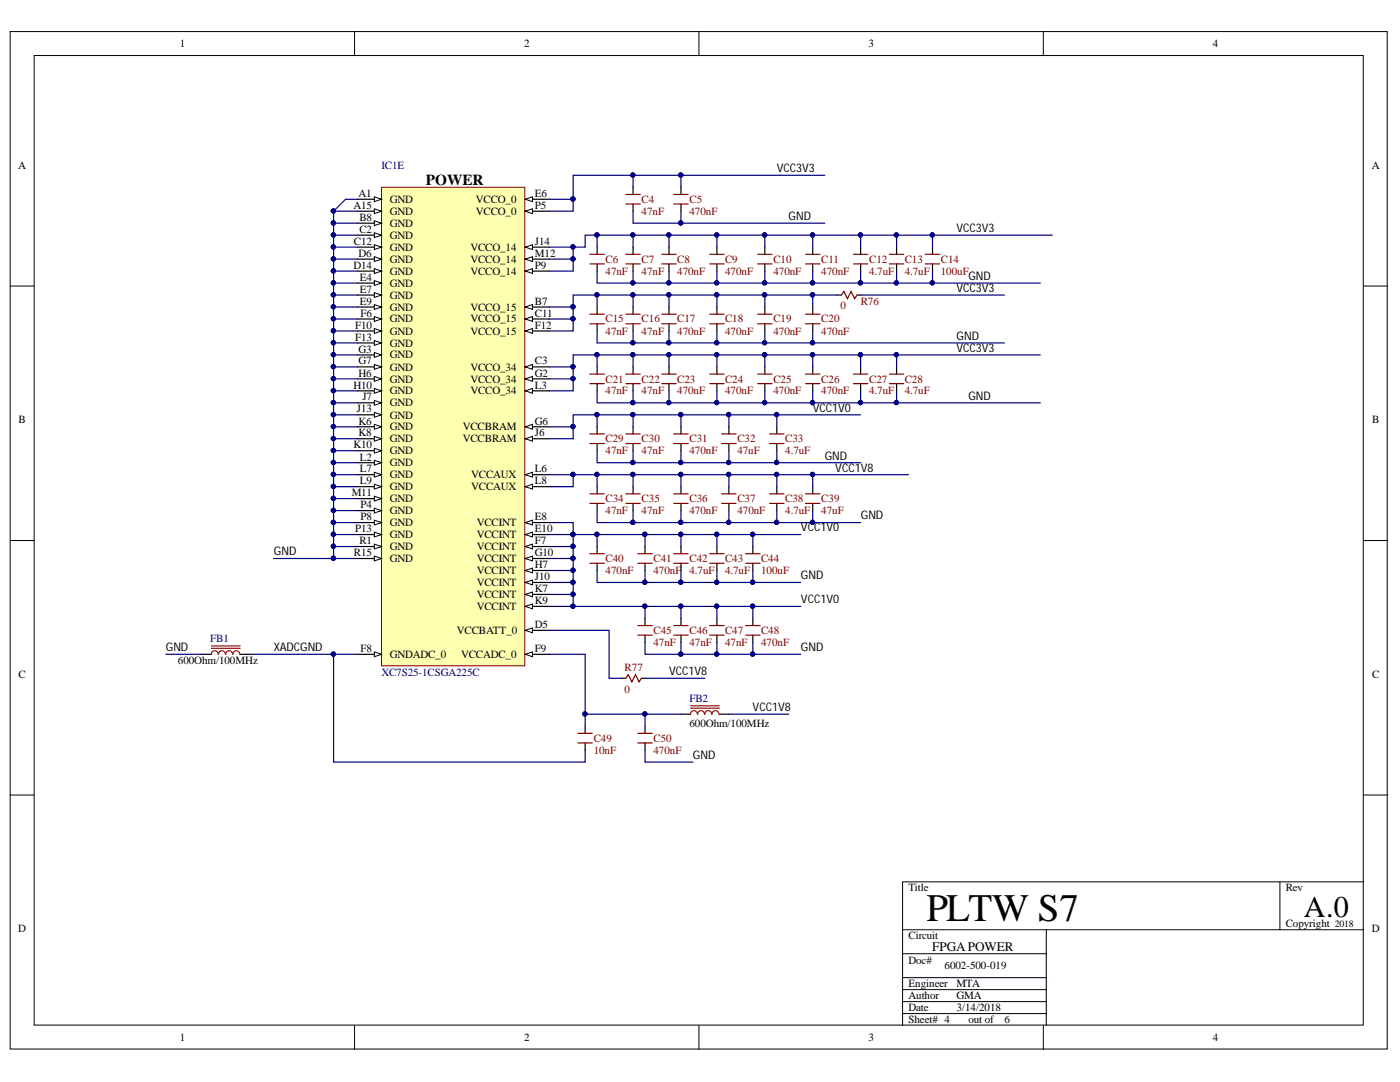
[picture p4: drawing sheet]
<svg xmlns="http://www.w3.org/2000/svg" width="279mm" height="216mm" viewBox="0 0 279 216" stroke-linecap="round" stroke-linejoin="round" font-family="sans-serif">
<defs><g id="words">
<text font-size="7.8" x="184.9" y="183.8">PLTW S7</text>
<text font-size="6" x="260.2" y="183">A.0</text>
<text font-size="3" x="85" y="36.9">POWER</text>
<text font-size="2.6" x="186.1" y="189.7">FPGAPOWER</text>
<g font-size="2.4">
<text x="155" y="34.3">VCC3V3</text>
<text x="157.4" y="43.9">GND</text>
<text x="190.9" y="46.3">VCC3V3</text>
<text x="190.9" y="58.3">VCC3V3</text>
<text x="193.3" y="55.9">GND</text>
<text x="190.9" y="67.8">GND</text>
<text x="190.9" y="70.2">VCC3V3</text>
<text x="162.2" y="82.2">VCC1V0</text>
<text x="193.3" y="79.7">GND</text>
<text x="164.6" y="91.7">GND</text>
<text x="166.7" y="94.1">VCC1V8</text>
<text x="159.8" y="106">VCC1V0</text>
<text x="171.8" y="103.7">GND</text>
<text x="54.6" y="110.8">GND</text>
<text x="159.8" y="115.6">GND</text>
<text x="159.8" y="120.4">VCC1V0</text>
<text x="33.1" y="129.9">GND</text>
<text x="54.6" y="129.9">XADCGND</text>
<text x="159.8" y="129.9">GND</text>
<text x="133.5" y="134.7">VCC1V8</text>
<text x="150.2" y="141.9">VCC1V8</text>
<text x="138.3" y="151.4">GND</text>
</g>
<g font-size="2.2">
<text x="35.9" y="9.4">1</text>
<text x="104.6" y="9.4">2</text>
<text x="173.3" y="9.4">3</text>
<text x="242.1" y="9.4">4</text>
<text x="3.6" y="33.6">A</text>
<text x="273.8" y="33.6">A</text>
<text x="70.5" y="41.7">A15</text>
<text x="71.6" y="39.3">A1</text>
<text x="77.8" y="40.5">GND</text>
<text x="95" y="40.5">VCCO_0</text>
<text x="106.7" y="39.3">E6</text>
<text x="106.7" y="41.7">P5</text>
<text x="71.7" y="44">B8</text>
<text x="71.7" y="46.5">C2</text>
<text x="77.8" y="42.9">GND</text>
<text x="77.8" y="45.2">GND</text>
<text x="77.8" y="47.7">GND</text>
<text x="95" y="42.9">VCCO_0</text>
<text x="70.5" y="53.6">D14</text>
<text x="70.6" y="48.9">C12</text>
<text x="71.6" y="51.2">D6</text>
<text x="77.8" y="50">GND</text>
<text x="77.8" y="52.4">GND</text>
<text x="93.9" y="50">VCCO_14</text>
<text x="93.9" y="52.4">VCCO_14</text>
<text x="106.7" y="48.9">J14</text>
<text x="106.7" y="51.2">M12</text>
<text x="106.7" y="53.6">P9</text>
<text x="71.8" y="56.1">E4</text>
<text x="71.8" y="58.4">E7</text>
<text x="77.8" y="54.8">GND</text>
<text x="77.8" y="57.2">GND</text>
<text x="77.8" y="59.6">GND</text>
<text x="93.9" y="54.8">VCCO_14</text>
<text x="70.9" y="65.6">F10</text>
<text x="71.8" y="60.8">E9</text>
<text x="72" y="63.2">F6</text>
<text x="77.8" y="62">GND</text>
<text x="77.8" y="64.3">GND</text>
<text x="93.9" y="62">VCCO_15</text>
<text x="93.9" y="64.3">VCCO_15</text>
<text x="106.7" y="60.8">B7</text>
<text x="106.7" y="63.2">C11</text>
<text x="106.7" y="65.6">F12</text>
<text x="70.9" y="68">F13</text>
<text x="71.6" y="70.3">G3</text>
<text x="77.8" y="66.8">GND</text>
<text x="77.8" y="69.2">GND</text>
<text x="77.8" y="71.5">GND</text>
<text x="93.9" y="66.8">VCCO_15</text>
<text x="70.5" y="77.5">H10</text>
<text x="71.6" y="72.7">G7</text>
<text x="71.6" y="75.2">H6</text>
<text x="77.8" y="74">GND</text>
<text x="77.8" y="76.3">GND</text>
<text x="93.9" y="74">VCCO_34</text>
<text x="93.9" y="76.3">VCCO_34</text>
<text x="106.7" y="72.7">C3</text>
<text x="106.7" y="75.2">G2</text>
<text x="106.7" y="77.5">L3</text>
<text x="71.2" y="82.3">J13</text>
<text x="72.3" y="79.9">J7</text>
<text x="77.8" y="78.7">GND</text>
<text x="77.8" y="81.1">GND</text>
<text x="77.8" y="83.5">GND</text>
<text x="93.9" y="78.7">VCCO_34</text>
<text x="3.7" y="84.4">B</text>
<text x="70.5" y="89.4">K10</text>
<text x="71.6" y="84.7">K6</text>
<text x="71.6" y="87.1">K8</text>
<text x="77.8" y="85.9">GND</text>
<text x="77.8" y="88.3">GND</text>
<text x="92.4" y="85.9">VCCBRAM</text>
<text x="92.4" y="88.3">VCCBRAM</text>
<text x="106.7" y="84.7">G6</text>
<text x="106.7" y="87.1">J6</text>
<text x="273.9" y="84.4">B</text>
<text x="71.8" y="91.9">L2</text>
<text x="71.8" y="94.3">L7</text>
<text x="77.8" y="90.6">GND</text>
<text x="77.8" y="93.1">GND</text>
<text x="77.8" y="95.5">GND</text>
<text x="94" y="95.5">VCCAUX</text>
<text x="106.7" y="94.3">L6</text>
<text x="70.2" y="99">M11</text>
<text x="71.8" y="96.6">L9</text>
<text x="72" y="101.5">P4</text>
<text x="77.8" y="97.8">GND</text>
<text x="77.8" y="100.2">GND</text>
<text x="94" y="97.8">VCCAUX</text>
<text x="106.7" y="96.6">L8</text>
<text x="70.9" y="106.2">P13</text>
<text x="72" y="103.8">P8</text>
<text x="77.8" y="102.6">GND</text>
<text x="77.8" y="105">GND</text>
<text x="77.8" y="107.4">GND</text>
<text x="95.1" y="105">VCCINT</text>
<text x="95.1" y="107.4">VCCINT</text>
<text x="106.7" y="103.8">E8</text>
<text x="106.7" y="106.2">E10</text>
<text x="70.6" y="111">R15</text>
<text x="71.7" y="108.6">R1</text>
<text x="77.8" y="109.8">GND</text>
<text x="77.8" y="112.2">GND</text>
<text x="95.1" y="109.8">VCCINT</text>
<text x="95.1" y="112.2">VCCINT</text>
<text x="106.7" y="108.6">F7</text>
<text x="106.7" y="111">G10</text>
<text x="106.7" y="113.4">H7</text>
<text x="95.1" y="114.6">VCCINT</text>
<text x="95.1" y="116.9">VCCINT</text>
<text x="95.1" y="119.4">VCCINT</text>
<text x="106.7" y="115.7">J10</text>
<text x="106.7" y="118.1">K7</text>
<text x="95.1" y="121.7">VCCINT</text>
<text x="106.7" y="120.6">K9</text>
<text x="106.7" y="125.3">D5</text>
<text x="72" y="130.1">F8</text>
<text x="77.8" y="131.3">GNDADC_0</text>
<text x="91.2" y="126.5">VCCBATT_0</text>
<text x="92" y="131.3">VCCADC_0</text>
<text x="106.7" y="130.1">F9</text>
<text x="3.7" y="135.2">C</text>
<text x="35.5" y="132.5">600Ohm/100MHz</text>
<text x="273.9" y="135.2">C</text>
<text x="137.6" y="145.2">600Ohm/100MHz</text>
<text x="181.3" y="177.9">Title</text>
<text x="256.6" y="177.9">Rev</text>
<text x="3.6" y="185.9">D</text>
<text x="256.6" y="185.1">Copyright</text>
<text x="273.8" y="185.9">D</text>
<text x="181.3" y="187.4">Circuit</text>
<text x="181.3" y="197">Engineer</text>
<text x="181.3" y="192.3">Doc#</text>
<text x="188.5" y="193.4">6002-500-019</text>
<text x="190.9" y="197">MTA</text>
<text x="181.3" y="199.4">Author</text>
<text x="181.3" y="201.8">Date</text>
<text x="190.9" y="199.4">GMA</text>
<text x="190.9" y="201.8">3/14/2018</text>
<text x="35.9" y="207.7">1</text>
<text x="104.6" y="207.7">2</text>
<text x="173.3" y="207.7">3</text>
<text x="181.3" y="204.2">Sheet# 4</text>
<text x="193.3" y="204.2">out of</text>
<text x="200.4" y="204.2">6</text>
<text x="242.1" y="207.7">4</text>
</g>
<g font-size="2.2" fill="#000080">
<text x="76.1" y="33.8">IC1E</text>
<text x="41.9" y="128.2">FB1</text>
<text x="76.1" y="134.8">XC7S25-1CSGA225C</text>
<text x="137.6" y="140.1">FB2</text>
</g>
<g font-size="2.2" fill="#800000">
<text x="128" y="40.5">C4</text>
<text x="137.6" y="40.5">C5</text>
<text x="128" y="42.9">47nF</text>
<text x="137.6" y="42.9">470nF</text>
<text x="120.9" y="52.4">C6</text>
<text x="128" y="52.4">C7</text>
<text x="135.2" y="52.4">C8</text>
<text x="144.7" y="52.4">C9</text>
<text x="154.4" y="52.4">C10</text>
<text x="163.9" y="52.4">C11</text>
<text x="173.5" y="52.4">C12</text>
<text x="180.6" y="52.4">C13</text>
<text x="187.8" y="52.4">C14</text>
<text x="120.9" y="54.8">47nF</text>
<text x="128" y="54.8">47nF</text>
<text x="135.2" y="54.8">470nF</text>
<text x="144.7" y="54.8">470nF</text>
<text x="154.4" y="54.8">470nF</text>
<text x="163.9" y="54.8">470nF</text>
<text x="173.5" y="54.8">4.7uF</text>
<text x="180.6" y="54.8">4.7uF</text>
<text x="187.8" y="54.8">100uF</text>
<text x="120.9" y="64.3">C15</text>
<text x="128" y="64.3">C16</text>
<text x="135.2" y="64.3">C17</text>
<text x="144.7" y="64.3">C18</text>
<text x="154.4" y="64.3">C19</text>
<text x="163.9" y="64.3">C20</text>
<text x="167.7" y="61.7">0</text>
<text x="171.8" y="60.8">R76</text>
<text x="120.9" y="66.8">47nF</text>
<text x="128" y="66.8">47nF</text>
<text x="135.2" y="66.8">470nF</text>
<text x="144.7" y="66.8">470nF</text>
<text x="154.4" y="66.8">470nF</text>
<text x="163.9" y="66.8">470nF</text>
<text x="120.9" y="76.3">C21</text>
<text x="128" y="76.3">C22</text>
<text x="135.2" y="76.3">C23</text>
<text x="144.7" y="76.3">C24</text>
<text x="154.4" y="76.3">C25</text>
<text x="163.9" y="76.3">C26</text>
<text x="173.5" y="76.3">C27</text>
<text x="180.6" y="76.3">C28</text>
<text x="120.9" y="78.7">47nF</text>
<text x="128" y="78.7">47nF</text>
<text x="135.2" y="78.7">470nF</text>
<text x="144.7" y="78.7">470nF</text>
<text x="154.4" y="78.7">470nF</text>
<text x="163.9" y="78.7">470nF</text>
<text x="173.5" y="78.7">4.7uF</text>
<text x="180.6" y="78.7">4.7uF</text>
<text x="120.9" y="88.3">C29</text>
<text x="128" y="88.3">C30</text>
<text x="137.6" y="88.3">C31</text>
<text x="147.2" y="88.3">C32</text>
<text x="156.7" y="88.3">C33</text>
<text x="120.9" y="90.6">47nF</text>
<text x="128" y="90.6">47nF</text>
<text x="137.6" y="90.6">470nF</text>
<text x="147.2" y="90.6">47uF</text>
<text x="156.7" y="90.6">4.7uF</text>
<text x="120.9" y="100.2">C34</text>
<text x="128" y="100.2">C35</text>
<text x="137.6" y="100.2">C36</text>
<text x="147.2" y="100.2">C37</text>
<text x="156.7" y="100.2">C38</text>
<text x="163.9" y="100.2">C39</text>
<text x="120.9" y="102.6">47nF</text>
<text x="128" y="102.6">47nF</text>
<text x="137.6" y="102.6">470nF</text>
<text x="147.2" y="102.6">470nF</text>
<text x="156.7" y="102.6">4.7uF</text>
<text x="163.9" y="102.6">47uF</text>
<text x="120.9" y="112.2">C40</text>
<text x="130.4" y="112.2">C41</text>
<text x="137.6" y="112.2">C42</text>
<text x="144.7" y="112.2">C43</text>
<text x="151.9" y="112.2">C44</text>
<text x="120.9" y="114.6">470nF</text>
<text x="130.4" y="114.6">470nF</text>
<text x="137.6" y="114.6">4.7uF</text>
<text x="144.7" y="114.6">4.7uF</text>
<text x="151.9" y="114.6">100uF</text>
<text x="130.4" y="128.9">47nF</text>
<text x="130.4" y="126.5">C45</text>
<text x="137.6" y="128.9">47nF</text>
<text x="137.6" y="126.5">C46</text>
<text x="144.7" y="128.9">47nF</text>
<text x="144.7" y="126.5">C47</text>
<text x="151.9" y="128.9">470nF</text>
<text x="151.9" y="126.5">C48</text>
<text x="124.7" y="133.9">R77</text>
<text x="124.7" y="138.2">0</text>
<text x="118.5" y="148">C49</text>
<text x="130.4" y="148">C50</text>
<text x="118.5" y="150.4">10nF</text>
<text x="130.4" y="150.4">470nF</text>
</g>
<text font-size="1.9" x="266.4" y="185.1">2018</text>
</g></defs>
<g fill="#fff" stroke="#000" stroke-width=".2">
<path d="M2 6.3h274.8v203h-274.8z"/>
<path d="M6.8 11.1h265.3v193.4h-265.3z"/>
</g>
<g fill="none" stroke="#000" stroke-width=".2">
<path d="M70.8 6.3v4.8M139.5 6.3v4.8M208.2 6.3v4.8M2 57.1h4.8M272.2 57.1h4.7M2 107.9h4.8M272.2 107.9h4.7M2 158.6h4.8M272.2 158.6h4.7M255.4 176v9.5M272.2 176h-92.1v28.6M180.1 185.5h92.1"/>
<path d="M180.1 199.9h28.7M180.1 190.3h28.7M180.1 197.5h28.7M180.1 195.1h28.7M208.8 185.5v19.1M70.8 204.6v4.8M139.5 204.6v4.8M180.1 202.2h28.7M208.2 204.6v4.8"/>
</g>
<g fill="none" stroke="#000" stroke-width=".24">
<path d="M126.3 37.4v1.4M135.9 37.4v1.4M119.2 49.3v1.4M119.2 52.7v1.4M126.3 40.7v1.4M126.3 49.3v1.4M126.3 52.7v1.4M133.5 49.3v1.4M133.5 52.7v1.4M135.9 40.7v1.4M143.1 49.3v1.4M143.1 52.7v1.4"/>
<path d="M152.6 49.3v1.4M152.6 52.7v1.4M162.2 49.3v1.4M162.2 52.7v1.4M171.8 49.3v1.4M171.8 52.7v1.4M178.9 49.3v1.4M178.9 52.7v1.4M186.1 49.3v1.4M186.1 52.7v1.4M119.2 73.2v1.4M119.2 76.6v1.4"/>
<path d="M126.3 61.3v1.4M126.3 64.6v1.4M126.3 73.2v1.4M126.3 76.6v1.4M133.5 61.3v1.4M133.5 64.6v1.4M133.5 73.2v1.4M133.5 76.6v1.4M143.1 61.3v1.4M143.1 64.6v1.4M143.1 73.2v1.4M143.1 76.6v1.4"/>
<path d="M152.6 61.3v1.4M152.6 64.6v1.4M152.6 73.2v1.4M152.6 76.6v1.4M162.2 61.3v1.4M162.2 64.6v1.4M162.2 73.2v1.4M162.2 76.6v1.4M171.8 73.2v1.4M171.8 76.6v1.4M178.9 73.2v1.4M178.9 76.6v1.4"/>
<path d="M119.2 85.2v1.4M119.2 88.5v1.4M119.2 97.1v1.4M126.3 85.2v1.4M126.3 88.5v1.4M126.3 97.1v1.4M135.9 85.2v1.4M135.9 88.5v1.4M135.9 97.1v1.4M145.5 85.2v1.4M145.5 88.5v1.4M145.5 97.1v1.4"/>
<path d="M155 97.1v1.4M162.2 97.1v1.4M119.2 100.5v1.4M119.2 109.1v1.4M119.2 112.4v1.4M126.3 100.5v1.4M128.7 109.1v1.4M128.7 112.4v1.4M135.9 100.5v1.4M135.9 109.1v1.4M135.9 112.4v1.4M143.1 109.1v1.4"/>
<path d="M143.1 112.4v1.4M145.5 100.5v1.4M150.2 109.1v1.4M150.2 112.4v1.4M155 100.5v1.4M162.2 100.5v1.4M40.3 130.6h1.9M47.9 130.6h1.9M128.7 123.4v1.4M128.7 126.7v1.5M135.9 123.4v1.4M135.9 126.7v1.5"/>
<path d="M143.1 123.4v1.4M143.1 126.7v1.5M150.2 123.4v1.4M150.2 126.7v1.5M116.8 144.9v1.4M116.8 148.2v1.5M128.7 144.9v1.4M128.7 148.2v1.5M135.9 142.5h1.9M143.6 142.5h1.9"/>
</g>
<g fill="none" stroke="#800000" stroke-width=".24">
<path d="M124.9 38.8h2.9M134.5 38.8h2.8M117.7 50.7h2.9M117.7 52.7h2.9M124.9 50.7h2.9M124.9 52.7h2.9M124.9 40.7h2.9M132.1 50.7h2.8M132.1 52.7h2.8M134.5 40.7h2.8M141.6 50.7h2.9M141.6 52.7h2.9"/>
<path d="M151.2 50.7h2.9M151.2 52.7h2.9M160.8 50.7h2.8M160.8 52.7h2.8M170.3 50.7h2.9M170.3 52.7h2.9M177.5 50.7h2.9M177.5 52.7h2.9M184.7 50.7h2.8M184.7 52.7h2.8M117.7 74.6h2.9M117.7 76.6h2.9"/>
<path d="M124.9 62.7h2.9M124.9 64.6h2.9M124.9 74.6h2.9M124.9 76.6h2.9M132.1 62.7h2.8M132.1 64.6h2.8M132.1 74.6h2.8M132.1 76.6h2.8M141.6 62.7h2.9M141.6 64.6h2.9M141.6 74.6h2.9M141.6 76.6h2.9"/>
<path d="M151.2 62.7h2.9M151.2 64.6h2.9M151.2 74.6h2.9M151.2 76.6h2.9M160.8 62.7h2.8M160.8 64.6h2.8M160.8 74.6h2.8M160.8 76.6h2.8M170.3 74.6h2.9M170.3 76.6h2.9M177.5 74.6h2.9M177.5 76.6h2.9"/>
<path d="M117.7 86.6h2.9M117.7 88.5h2.9M117.7 98.5h2.9M124.9 86.6h2.9M124.9 88.5h2.9M124.9 98.5h2.9M134.5 86.6h2.8M134.5 88.5h2.8M134.5 98.5h2.8M144 86.6h2.9M144 88.5h2.9M144 98.5h2.9"/>
<path d="M153.6 98.5h2.9M160.8 98.5h2.8M117.7 110.5h2.9M117.7 112.4h2.9M117.7 100.5h2.9M124.9 100.5h2.9M127.3 110.5h2.9M127.3 112.4h2.9M134.5 110.5h2.8M134.5 112.4h2.8M134.5 100.5h2.8M141.6 110.5h2.9"/>
<path d="M141.6 112.4h2.9M144 100.5h2.9M148.8 110.5h2.9M148.8 112.4h2.9M153.6 100.5h2.9M160.8 100.5h2.8M127.3 124.8h2.9M127.3 126.7h2.9M134.5 124.8h2.8M134.5 126.7h2.8M141.6 124.8h2.9M141.6 126.7h2.9"/>
<path d="M148.8 124.8h2.9M148.8 126.7h2.9M115.3 146.3h2.9M115.3 148.2h2.9M127.3 146.3h2.9M127.3 148.2h2.9"/>
</g>
<path d="M42.2 128.9h5.7M42.2 129.4h5.7M43.5 130.6a.67 .67 0 0 0-.6-.8 .67 .67 0 0 0-.7 .8M45 130.6a.67 .67 0 0 0-.7-.8 .67 .67 0 0 0-.7 .8M46.4 130.6a.67 .67 0 0 0-.7-.8 .67 .67 0 0 0-.6 .8M47.8 130.6a.67 .67 0 0 0-.6-.8 .67 .67 0 0 0-.7 .8M137.8 140.8h5.8M137.8 141.3h5.8M139.2 142.5a.67 .67 0 0 0-.7-.7 .67 .67 0 0 0-.7 .7M140.6 142.5a.67 .67 0 0 0-.7-.7 .67 .67 0 0 0-.6 .7M142 142.5a.67 .67 0 0 0-.7-.7 .67 .67 0 0 0-.6 .7M143.5 142.5a.67 .67 0 0 0-.7-.7 .67 .67 0 0 0-.7 .7" fill="none" stroke="#bf0000" stroke-width=".24"/>
<path d="M76.1 37.4h28.6v95.5h-28.6z" fill="#ffffb0" stroke="#800000" stroke-width=".2"/>
<path d="M71.4 130.6h4.7" fill="none" stroke="#000" stroke-width=".24"/>
<path d="M74.7 130.1l1.4 .5-1.4 .4z" fill="#fff"/>
<path d="M74.7 130.1l1.4 .5-1.4 .4z" fill="none" stroke="#000" stroke-width=".2"/>
<path d="M104.8 130.6h4.8" fill="none" stroke="#000" stroke-width=".24"/>
<path d="M104.8 130.6l1.5-.5v.9z" fill="#fff"/>
<path d="M104.8 130.6l1.5-.5v.9z" fill="none" stroke="#000" stroke-width=".2"/>
<path d="M104.8 94.7h4.8" fill="none" stroke="#000" stroke-width=".24"/>
<path d="M104.8 94.7l1.5-.5v1z" fill="#fff"/>
<path d="M104.8 94.7l1.5-.5v1z" fill="none" stroke="#000" stroke-width=".2"/>
<path d="M104.8 97.1h4.8" fill="none" stroke="#000" stroke-width=".24"/>
<path d="M104.8 97.1l1.5-.5v1z" fill="#fff"/>
<path d="M104.8 97.1l1.5-.5v1z" fill="none" stroke="#000" stroke-width=".2"/>
<path d="M104.8 104.3h4.8" fill="none" stroke="#000" stroke-width=".24"/>
<path d="M104.8 104.3l1.5-.5v1z" fill="#fff"/>
<path d="M104.8 104.3l1.5-.5v1z" fill="none" stroke="#000" stroke-width=".2"/>
<path d="M104.8 106.7h4.8" fill="none" stroke="#000" stroke-width=".24"/>
<path d="M104.8 106.7l1.5-.5v.9z" fill="#fff"/>
<path d="M104.8 106.7l1.5-.5v.9z" fill="none" stroke="#000" stroke-width=".2"/>
<path d="M104.8 109.1h4.8" fill="none" stroke="#000" stroke-width=".24"/>
<path d="M104.8 109.1l1.5-.5v.9z" fill="#fff"/>
<path d="M104.8 109.1l1.5-.5v.9z" fill="none" stroke="#000" stroke-width=".2"/>
<path d="M104.8 111.4h4.8" fill="none" stroke="#000" stroke-width=".24"/>
<path d="M104.8 111.4l1.5-.4v.9z" fill="#fff"/>
<path d="M104.8 111.4l1.5-.4v.9z" fill="none" stroke="#000" stroke-width=".2"/>
<path d="M104.8 113.8h4.8" fill="none" stroke="#000" stroke-width=".24"/>
<path d="M104.8 113.8l1.5-.4v.9z" fill="#fff"/>
<path d="M104.8 113.8l1.5-.4v.9z" fill="none" stroke="#000" stroke-width=".2"/>
<path d="M104.8 116.2h4.8" fill="none" stroke="#000" stroke-width=".24"/>
<path d="M104.8 116.2l1.5-.5v1z" fill="#fff"/>
<path d="M104.8 116.2l1.5-.5v1z" fill="none" stroke="#000" stroke-width=".2"/>
<path d="M104.8 118.6h4.8" fill="none" stroke="#000" stroke-width=".24"/>
<path d="M104.8 118.6l1.5-.5v1z" fill="#fff"/>
<path d="M104.8 118.6l1.5-.5v1z" fill="none" stroke="#000" stroke-width=".2"/>
<path d="M104.8 121h4.8" fill="none" stroke="#000" stroke-width=".24"/>
<path d="M104.8 121l1.5-.5v1z" fill="#fff"/>
<path d="M104.8 121l1.5-.5v1z" fill="none" stroke="#000" stroke-width=".2"/>
<path d="M71.4 39.8h4.7" fill="none" stroke="#000" stroke-width=".24"/>
<path d="M74.7 39.3l1.4 .5-1.4 .4z" fill="#fff"/>
<path d="M74.7 39.3l1.4 .5-1.4 .4z" fill="none" stroke="#000" stroke-width=".2"/>
<path d="M71.4 42.1h4.7" fill="none" stroke="#000" stroke-width=".24"/>
<path d="M74.7 41.7l1.4 .4-1.4 .5z" fill="#fff"/>
<path d="M74.7 41.7l1.4 .4-1.4 .5z" fill="none" stroke="#000" stroke-width=".2"/>
<path d="M71.4 44.5h4.7" fill="none" stroke="#000" stroke-width=".24"/>
<path d="M74.7 44.1l1.4 .4-1.4 .5z" fill="#fff"/>
<path d="M74.7 44.1l1.4 .4-1.4 .5z" fill="none" stroke="#000" stroke-width=".2"/>
<path d="M71.4 46.9h4.7" fill="none" stroke="#000" stroke-width=".24"/>
<path d="M74.7 46.4l1.4 .5-1.4 .5z" fill="#fff"/>
<path d="M74.7 46.4l1.4 .5-1.4 .5z" fill="none" stroke="#000" stroke-width=".2"/>
<path d="M71.4 49.3h4.7" fill="none" stroke="#000" stroke-width=".24"/>
<path d="M74.7 48.8l1.4 .5-1.4 .5z" fill="#fff"/>
<path d="M74.7 48.8l1.4 .5-1.4 .5z" fill="none" stroke="#000" stroke-width=".2"/>
<path d="M71.4 51.7h4.7" fill="none" stroke="#000" stroke-width=".24"/>
<path d="M74.7 51.2l1.4 .5-1.4 .5z" fill="#fff"/>
<path d="M74.7 51.2l1.4 .5-1.4 .5z" fill="none" stroke="#000" stroke-width=".2"/>
<path d="M71.4 54.1h4.7" fill="none" stroke="#000" stroke-width=".24"/>
<path d="M74.7 53.6l1.4 .5-1.4 .5z" fill="#fff"/>
<path d="M74.7 53.6l1.4 .5-1.4 .5z" fill="none" stroke="#000" stroke-width=".2"/>
<path d="M71.4 56.5h4.7" fill="none" stroke="#000" stroke-width=".24"/>
<path d="M74.7 56l1.4 .5-1.4 .5z" fill="#fff"/>
<path d="M74.7 56l1.4 .5-1.4 .5z" fill="none" stroke="#000" stroke-width=".2"/>
<path d="M71.4 58.9h4.7" fill="none" stroke="#000" stroke-width=".24"/>
<path d="M74.7 58.4l1.4 .5-1.4 .5z" fill="#fff"/>
<path d="M74.7 58.4l1.4 .5-1.4 .5z" fill="none" stroke="#000" stroke-width=".2"/>
<path d="M71.4 61.3h4.7" fill="none" stroke="#000" stroke-width=".24"/>
<path d="M74.7 60.8l1.4 .5-1.4 .4z" fill="#fff"/>
<path d="M74.7 60.8l1.4 .5-1.4 .4z" fill="none" stroke="#000" stroke-width=".2"/>
<path d="M71.4 63.7h4.7" fill="none" stroke="#000" stroke-width=".24"/>
<path d="M74.7 63.2l1.4 .5-1.4 .4z" fill="#fff"/>
<path d="M74.7 63.2l1.4 .5-1.4 .4z" fill="none" stroke="#000" stroke-width=".2"/>
<path d="M71.4 66h4.7" fill="none" stroke="#000" stroke-width=".24"/>
<path d="M74.7 65.6l1.4 .4-1.4 .5z" fill="#fff"/>
<path d="M74.7 65.6l1.4 .4-1.4 .5z" fill="none" stroke="#000" stroke-width=".2"/>
<path d="M71.4 68.4h4.7" fill="none" stroke="#000" stroke-width=".24"/>
<path d="M74.7 68l1.4 .4-1.4 .5z" fill="#fff"/>
<path d="M74.7 68l1.4 .4-1.4 .5z" fill="none" stroke="#000" stroke-width=".2"/>
<path d="M71.4 70.8h4.7" fill="none" stroke="#000" stroke-width=".24"/>
<path d="M74.7 70.3l1.4 .5-1.4 .5z" fill="#fff"/>
<path d="M74.7 70.3l1.4 .5-1.4 .5z" fill="none" stroke="#000" stroke-width=".2"/>
<path d="M71.4 73.2h4.7" fill="none" stroke="#000" stroke-width=".24"/>
<path d="M74.7 72.7l1.4 .5-1.4 .5z" fill="#fff"/>
<path d="M74.7 72.7l1.4 .5-1.4 .5z" fill="none" stroke="#000" stroke-width=".2"/>
<path d="M71.4 75.6h4.7" fill="none" stroke="#000" stroke-width=".24"/>
<path d="M74.7 75.1l1.4 .5-1.4 .5z" fill="#fff"/>
<path d="M74.7 75.1l1.4 .5-1.4 .5z" fill="none" stroke="#000" stroke-width=".2"/>
<path d="M71.4 78h4.7" fill="none" stroke="#000" stroke-width=".24"/>
<path d="M74.7 77.5l1.4 .5-1.4 .5z" fill="#fff"/>
<path d="M74.7 77.5l1.4 .5-1.4 .5z" fill="none" stroke="#000" stroke-width=".2"/>
<path d="M71.4 80.4h4.7" fill="none" stroke="#000" stroke-width=".24"/>
<path d="M74.7 79.9l1.4 .5-1.4 .5z" fill="#fff"/>
<path d="M74.7 79.9l1.4 .5-1.4 .5z" fill="none" stroke="#000" stroke-width=".2"/>
<path d="M71.4 82.8h4.7" fill="none" stroke="#000" stroke-width=".24"/>
<path d="M74.7 82.3l1.4 .5-1.4 .4z" fill="#fff"/>
<path d="M74.7 82.3l1.4 .5-1.4 .4z" fill="none" stroke="#000" stroke-width=".2"/>
<path d="M71.4 85.2h4.7" fill="none" stroke="#000" stroke-width=".24"/>
<path d="M74.7 84.7l1.4 .5-1.4 .4z" fill="#fff"/>
<path d="M74.7 84.7l1.4 .5-1.4 .4z" fill="none" stroke="#000" stroke-width=".2"/>
<path d="M71.4 87.5h4.7" fill="none" stroke="#000" stroke-width=".24"/>
<path d="M74.7 87.1l1.4 .4-1.4 .5z" fill="#fff"/>
<path d="M74.7 87.1l1.4 .4-1.4 .5z" fill="none" stroke="#000" stroke-width=".2"/>
<path d="M71.4 89.9h4.7" fill="none" stroke="#000" stroke-width=".24"/>
<path d="M74.7 89.5l1.4 .4-1.4 .5z" fill="#fff"/>
<path d="M74.7 89.5l1.4 .4-1.4 .5z" fill="none" stroke="#000" stroke-width=".2"/>
<path d="M71.4 92.3h4.7" fill="none" stroke="#000" stroke-width=".24"/>
<path d="M74.7 91.8l1.4 .5-1.4 .5z" fill="#fff"/>
<path d="M74.7 91.8l1.4 .5-1.4 .5z" fill="none" stroke="#000" stroke-width=".2"/>
<path d="M71.4 94.7h4.7" fill="none" stroke="#000" stroke-width=".24"/>
<path d="M74.7 94.2l1.4 .5-1.4 .5z" fill="#fff"/>
<path d="M74.7 94.2l1.4 .5-1.4 .5z" fill="none" stroke="#000" stroke-width=".2"/>
<path d="M71.4 97.1h4.7" fill="none" stroke="#000" stroke-width=".24"/>
<path d="M74.7 96.6l1.4 .5-1.4 .5z" fill="#fff"/>
<path d="M74.7 96.6l1.4 .5-1.4 .5z" fill="none" stroke="#000" stroke-width=".2"/>
<path d="M71.4 99.5h4.7" fill="none" stroke="#000" stroke-width=".24"/>
<path d="M74.7 99l1.4 .5-1.4 .5z" fill="#fff"/>
<path d="M74.7 99l1.4 .5-1.4 .5z" fill="none" stroke="#000" stroke-width=".2"/>
<path d="M71.4 101.9h4.7" fill="none" stroke="#000" stroke-width=".24"/>
<path d="M74.7 101.4l1.4 .5-1.4 .5z" fill="#fff"/>
<path d="M74.7 101.4l1.4 .5-1.4 .5z" fill="none" stroke="#000" stroke-width=".2"/>
<path d="M71.4 104.3h4.7" fill="none" stroke="#000" stroke-width=".24"/>
<path d="M74.7 103.8l1.4 .5-1.4 .5z" fill="#fff"/>
<path d="M74.7 103.8l1.4 .5-1.4 .5z" fill="none" stroke="#000" stroke-width=".2"/>
<path d="M71.4 106.7h4.7" fill="none" stroke="#000" stroke-width=".24"/>
<path d="M74.7 106.2l1.4 .5-1.4 .4z" fill="#fff"/>
<path d="M74.7 106.2l1.4 .5-1.4 .4z" fill="none" stroke="#000" stroke-width=".2"/>
<path d="M71.4 109.1h4.7" fill="none" stroke="#000" stroke-width=".24"/>
<path d="M74.7 108.6l1.4 .5-1.4 .4z" fill="#fff"/>
<path d="M74.7 108.6l1.4 .5-1.4 .4z" fill="none" stroke="#000" stroke-width=".2"/>
<path d="M71.4 111.4h4.7" fill="none" stroke="#000" stroke-width=".24"/>
<path d="M74.7 111l1.4 .4-1.4 .5z" fill="#fff"/>
<path d="M74.7 111l1.4 .4-1.4 .5z" fill="none" stroke="#000" stroke-width=".2"/>
<path d="M104.8 39.8h4.8" fill="none" stroke="#000" stroke-width=".24"/>
<path d="M104.8 39.8l1.5-.5v.9z" fill="#fff"/>
<path d="M104.8 39.8l1.5-.5v.9z" fill="none" stroke="#000" stroke-width=".2"/>
<path d="M104.8 42.1h4.8" fill="none" stroke="#000" stroke-width=".24"/>
<path d="M104.8 42.1l1.5-.4v.9z" fill="#fff"/>
<path d="M104.8 42.1l1.5-.4v.9z" fill="none" stroke="#000" stroke-width=".2"/>
<path d="M104.8 49.3h4.8" fill="none" stroke="#000" stroke-width=".24"/>
<path d="M104.8 49.3l1.5-.5v1z" fill="#fff"/>
<path d="M104.8 49.3l1.5-.5v1z" fill="none" stroke="#000" stroke-width=".2"/>
<path d="M104.8 51.7h4.8" fill="none" stroke="#000" stroke-width=".24"/>
<path d="M104.8 51.7l1.5-.5v1z" fill="#fff"/>
<path d="M104.8 51.7l1.5-.5v1z" fill="none" stroke="#000" stroke-width=".2"/>
<path d="M104.8 54.1h4.8" fill="none" stroke="#000" stroke-width=".24"/>
<path d="M104.8 54.1l1.5-.5v1z" fill="#fff"/>
<path d="M104.8 54.1l1.5-.5v1z" fill="none" stroke="#000" stroke-width=".2"/>
<path d="M104.8 61.3h4.8" fill="none" stroke="#000" stroke-width=".24"/>
<path d="M104.8 61.3l1.5-.5v.9z" fill="#fff"/>
<path d="M104.8 61.3l1.5-.5v.9z" fill="none" stroke="#000" stroke-width=".2"/>
<path d="M104.8 63.7h4.8" fill="none" stroke="#000" stroke-width=".24"/>
<path d="M104.8 63.7l1.5-.5v.9z" fill="#fff"/>
<path d="M104.8 63.7l1.5-.5v.9z" fill="none" stroke="#000" stroke-width=".2"/>
<path d="M104.8 66h4.8" fill="none" stroke="#000" stroke-width=".24"/>
<path d="M104.8 66l1.5-.4v.9z" fill="#fff"/>
<path d="M104.8 66l1.5-.4v.9z" fill="none" stroke="#000" stroke-width=".2"/>
<path d="M104.8 73.2h4.8" fill="none" stroke="#000" stroke-width=".24"/>
<path d="M104.8 73.2l1.5-.5v1z" fill="#fff"/>
<path d="M104.8 73.2l1.5-.5v1z" fill="none" stroke="#000" stroke-width=".2"/>
<path d="M104.8 75.6h4.8" fill="none" stroke="#000" stroke-width=".24"/>
<path d="M104.8 75.6l1.5-.5v1z" fill="#fff"/>
<path d="M104.8 75.6l1.5-.5v1z" fill="none" stroke="#000" stroke-width=".2"/>
<path d="M104.8 78h4.8" fill="none" stroke="#000" stroke-width=".24"/>
<path d="M104.8 78l1.5-.5v1z" fill="#fff"/>
<path d="M104.8 78l1.5-.5v1z" fill="none" stroke="#000" stroke-width=".2"/>
<path d="M104.8 85.2h4.8" fill="none" stroke="#000" stroke-width=".24"/>
<path d="M104.8 85.2l1.5-.5v.9z" fill="#fff"/>
<path d="M104.8 85.2l1.5-.5v.9z" fill="none" stroke="#000" stroke-width=".2"/>
<path d="M104.8 87.5h4.8" fill="none" stroke="#000" stroke-width=".24"/>
<path d="M104.8 87.5l1.5-.4v.9z" fill="#fff"/>
<path d="M104.8 87.5l1.5-.4v.9z" fill="none" stroke="#000" stroke-width=".2"/>
<path d="M104.8 125.8h4.8" fill="none" stroke="#000" stroke-width=".24"/>
<path d="M104.8 125.8l1.5-.5v1z" fill="#fff"/>
<path d="M104.8 125.8l1.5-.5v1z" fill="none" stroke="#000" stroke-width=".2"/>
<path d="M167 58.9h.9M171 58.9h.8M119.2 61.3v1.4M119.2 64.6v1.4M155 85.2v1.4M155 88.5v1.4M123.9 135.3h1M128 135.3h.7" fill="none" stroke="#000" stroke-width=".24"/>
<path d="M167.9 58.9l.5-.7 .7 1.4 .7-1.4 .8 1.4 .4-.7M117.7 62.7h2.9M117.7 64.6h2.9M153.6 86.6h2.9M153.6 88.5h2.9M124.9 135.3l.5-.7 .7 1.5 .7-1.5 .7 1.5 .5-.8" fill="none" stroke="#800000" stroke-width=".24"/>
<g fill="none" stroke="#000080" stroke-width=".24">
<path d="M71.4 39.8h-2.4l-2.4 2.3v69.3M114.4 39.8v2.3h-4.8M126.3 35v2.4M135.9 35v2.4M164.6 35h-50.2v4.8h-4.8M66.6 58.9h4.8M66.6 56.5h4.8M66.6 54.1h4.8M66.6 51.7h4.8M66.6 49.3h4.8M66.6 46.9h4.8M66.6 44.5h4.8"/>
<path d="M66.6 42.1h4.8M109.6 51.7h4.8M114.4 49.3v4.8h-4.8M119.2 54.1v2.4h88.4M119.2 46.9v2.4M119.2 58.9v2.4M126.3 42.1v2.4h38.3M126.3 46.9v2.4M126.3 54.1v2.4M126.3 58.9v2.4M133.5 46.9v2.4M133.5 54.1v2.4"/>
<path d="M133.5 58.9v2.4M135.9 42.1v2.4M143.1 46.9v2.4M143.1 54.1v2.4M143.1 58.9v2.4M152.6 46.9v2.4M152.6 54.1v2.4M152.6 58.9v2.4M162.2 46.9v2.4M162.2 54.1v2.4M162.2 58.9v2.4M167 58.9h-52.6v7.1h-4.8"/>
<path d="M171.8 46.9v2.4M171.8 54.1v2.4M171.8 58.9h28.6M178.9 46.9v2.4M178.9 54.1v2.4M186.1 46.9v2.4M186.1 54.1v2.4M210 46.9h-93.2v2.4h-7.2M66.6 78h4.8M66.6 75.6h4.8M66.6 73.2h4.8M66.6 70.8h4.8"/>
<path d="M66.6 68.4h4.8M66.6 66h4.8M66.6 63.7h4.8M66.6 61.3h4.8M109.6 75.6h4.8M109.6 73.2h4.8M109.6 63.7h4.8M109.6 61.3h4.8M119.2 66v2.4h7.1M119.2 78v2.4h88.4M119.2 70.8v2.4M126.3 66v2.4h74.1"/>
<path d="M126.3 70.8v2.4M126.3 78v2.4M133.5 66v2.4M133.5 70.8v2.4M133.5 78v2.4M143.1 66v2.4M143.1 70.8v2.4M143.1 78v2.4M152.6 66v2.4M152.6 70.8v2.4M152.6 78v2.4M162.2 66v2.4"/>
<path d="M162.2 70.8v2.4M162.2 78v2.4M171.8 70.8v2.4M171.8 78v2.4M178.9 70.8v2.4M178.9 78v2.4M207.6 70.8h-93.2v7.2h-4.8M66.6 99.5h4.8M66.6 97.1h4.8M66.6 94.7h4.8M66.6 92.3h4.8M66.6 89.9h4.8"/>
<path d="M66.6 87.5h4.8M66.6 85.2h4.8M66.6 82.8h4.8M66.6 80.4h4.8M109.6 94.7h71.7M109.6 85.2h4.8M114.4 94.7v2.4h-4.8M119.2 89.9v2.4h35.8v-2.4M119.2 82.8v2.4M119.2 94.7v2.4M126.3 82.8v2.4M126.3 89.9v2.4"/>
<path d="M126.3 94.7v2.4M135.9 82.8v2.4M135.9 89.9v2.4M135.9 94.7v2.4M145.5 82.8v2.4M145.5 89.9v2.4M145.5 94.7v2.4M155 85.2v-2.4h-40.6v4.7h-4.8M155 94.7v2.4M155 92.3h16.8M155 82.8h16.8M162.2 94.7v2.4"/>
<path d="M54.6 111.4h16.8M66.6 109.1h4.8M66.6 106.7h4.8M66.6 104.3h4.8M66.6 101.9h4.8M109.6 104.3h4.8v16.7M109.6 106.7h50.2M109.6 109.1h4.8M109.6 118.6h4.8M109.6 116.2h4.8M109.6 113.8h4.8M109.6 111.4h4.8"/>
<path d="M119.2 113.8v2.4h40.6M119.2 101.9v2.4h52.6M119.2 106.7v2.4M126.3 101.9v2.4M128.7 106.7v2.4M128.7 113.8v2.4M135.9 101.9v2.4M135.9 106.7v2.4M135.9 113.8v2.4M143.1 106.7v2.4M143.1 113.8v2.4M145.5 101.9v2.4"/>
<path d="M150.2 106.7v2.4M150.2 113.8v2.4M155 101.9v2.4M162.2 101.9v2.4M33.1 130.6h7.2M49.8 130.6h21.6M66.6 130.6v21.5h50.2v-2.4M109.6 125.8h12v9.5h2.3M109.6 130.6h7.2v11.9h19.1M109.6 121h50.2M128.7 128.2v2.4h31.1M128.7 121v2.4"/>
<path d="M128.7 135.3h12M135.9 121v2.4M135.9 128.2v2.4M143.1 121v2.4M143.1 128.2v2.4M150.2 121v2.4M150.2 128.2v2.4M116.8 142.5v2.4M128.7 149.7v2.4h9.6M128.7 142.5v2.4M145.5 142.5h11.9"/>
</g>
<g fill="#000080" stroke="#000080" stroke-width=".2">
<circle cx="126.3" cy="56.4" r=".43"/>
<circle cx="162.2" cy="56.4" r=".43"/>
<circle cx="171.7" cy="56.4" r=".43"/>
<circle cx="178.9" cy="56.4" r=".43"/>
<circle cx="178.9" cy="46.9" r=".43"/>
<circle cx="171.7" cy="46.9" r=".43"/>
<circle cx="162.2" cy="46.9" r=".43"/>
<circle cx="126.3" cy="46.9" r=".43"/>
<circle cx="119.1" cy="46.9" r=".43"/>
<circle cx="186.1" cy="56.4" r=".43"/>
<circle cx="186.1" cy="46.9" r=".43"/>
<circle cx="152.6" cy="56.4" r=".43"/>
<circle cx="152.6" cy="46.9" r=".43"/>
<circle cx="143" cy="56.4" r=".43"/>
<circle cx="143" cy="46.9" r=".43"/>
<circle cx="133.5" cy="56.4" r=".43"/>
<circle cx="133.5" cy="46.9" r=".43"/>
<circle cx="162.2" cy="68.4" r=".43"/>
<circle cx="162.2" cy="58.8" r=".43"/>
<circle cx="152.6" cy="68.4" r=".43"/>
<circle cx="152.6" cy="58.8" r=".43"/>
<circle cx="143" cy="68.4" r=".43"/>
<circle cx="143" cy="58.8" r=".43"/>
<circle cx="133.5" cy="68.4" r=".43"/>
<circle cx="133.5" cy="58.8" r=".43"/>
<circle cx="126.3" cy="58.8" r=".43"/>
<circle cx="162.2" cy="80.3" r=".43"/>
<circle cx="171.7" cy="80.3" r=".43"/>
<circle cx="178.9" cy="80.3" r=".43"/>
<circle cx="178.9" cy="70.8" r=".43"/>
<circle cx="171.7" cy="70.8" r=".43"/>
<circle cx="162.2" cy="70.8" r=".43"/>
<circle cx="152.6" cy="80.3" r=".43"/>
<circle cx="152.6" cy="70.8" r=".43"/>
<circle cx="143" cy="80.3" r=".43"/>
<circle cx="143" cy="70.8" r=".43"/>
<circle cx="133.5" cy="80.3" r=".43"/>
<circle cx="133.5" cy="70.8" r=".43"/>
<circle cx="126.3" cy="80.3" r=".43"/>
<circle cx="126.3" cy="70.8" r=".43"/>
<circle cx="119.1" cy="70.8" r=".43"/>
<circle cx="135.9" cy="34.9" r=".43"/>
<circle cx="126.3" cy="34.9" r=".43"/>
<circle cx="135.9" cy="44.5" r=".43"/>
<circle cx="128.7" cy="142.5" r=".43"/>
<circle cx="128.7" cy="116.2" r=".43"/>
<circle cx="135.9" cy="116.2" r=".43"/>
<circle cx="143" cy="116.2" r=".43"/>
<circle cx="143" cy="106.6" r=".43"/>
<circle cx="135.9" cy="106.6" r=".43"/>
<circle cx="128.7" cy="106.6" r=".43"/>
<circle cx="150.2" cy="116.2" r=".43"/>
<circle cx="150.2" cy="106.6" r=".43"/>
<circle cx="119.1" cy="106.6" r=".43"/>
<circle cx="135.9" cy="130.5" r=".43"/>
<circle cx="128.7" cy="121" r=".43"/>
<circle cx="135.9" cy="121" r=".43"/>
<circle cx="143" cy="121" r=".43"/>
<circle cx="143" cy="130.5" r=".43"/>
<circle cx="150.2" cy="121" r=".43"/>
<circle cx="150.2" cy="130.5" r=".43"/>
<circle cx="126.3" cy="92.3" r=".43"/>
<circle cx="135.9" cy="92.3" r=".43"/>
<circle cx="135.9" cy="82.7" r=".43"/>
<circle cx="126.3" cy="82.7" r=".43"/>
<circle cx="145.4" cy="92.3" r=".43"/>
<circle cx="145.4" cy="82.7" r=".43"/>
<circle cx="119.1" cy="82.7" r=".43"/>
<circle cx="126.3" cy="104.2" r=".43"/>
<circle cx="155" cy="104.2" r=".43"/>
<circle cx="155" cy="94.7" r=".43"/>
<circle cx="126.3" cy="94.7" r=".43"/>
<circle cx="162.2" cy="104.2" r=".43"/>
<circle cx="162.2" cy="94.7" r=".43"/>
<circle cx="145.4" cy="104.2" r=".43"/>
<circle cx="145.4" cy="94.7" r=".43"/>
<circle cx="135.9" cy="104.2" r=".43"/>
<circle cx="135.9" cy="94.7" r=".43"/>
<circle cx="119.1" cy="94.7" r=".43"/>
<circle cx="116.7" cy="142.5" r=".43"/>
<circle cx="66.5" cy="130.5" r=".43"/>
<circle cx="66.5" cy="109" r=".43"/>
<circle cx="66.5" cy="106.6" r=".43"/>
<circle cx="66.5" cy="104.2" r=".43"/>
<circle cx="66.5" cy="101.8" r=".43"/>
<circle cx="66.5" cy="99.4" r=".43"/>
<circle cx="66.5" cy="97.1" r=".43"/>
<circle cx="66.5" cy="94.7" r=".43"/>
<circle cx="66.5" cy="92.3" r=".43"/>
<circle cx="66.5" cy="89.9" r=".43"/>
<circle cx="66.5" cy="87.5" r=".43"/>
<circle cx="66.5" cy="85.1" r=".43"/>
<circle cx="66.5" cy="82.7" r=".43"/>
<circle cx="66.5" cy="80.3" r=".43"/>
<circle cx="66.5" cy="77.9" r=".43"/>
<circle cx="66.5" cy="75.6" r=".43"/>
<circle cx="66.5" cy="73.2" r=".43"/>
<circle cx="66.5" cy="70.8" r=".43"/>
<circle cx="66.5" cy="68.4" r=".43"/>
<circle cx="66.5" cy="66" r=".43"/>
<circle cx="66.5" cy="63.6" r=".43"/>
<circle cx="66.5" cy="61.2" r=".43"/>
<circle cx="66.5" cy="58.8" r=".43"/>
<circle cx="66.5" cy="56.4" r=".43"/>
<circle cx="66.5" cy="54" r=".43"/>
<circle cx="66.5" cy="51.7" r=".43"/>
<circle cx="66.5" cy="49.3" r=".43"/>
<circle cx="66.5" cy="46.9" r=".43"/>
<circle cx="66.5" cy="44.5" r=".43"/>
<circle cx="66.5" cy="42.1" r=".43"/>
<circle cx="119.1" cy="58.8" r=".43"/>
<circle cx="126.3" cy="68.4" r=".43"/>
<circle cx="114.3" cy="51.7" r=".43"/>
<circle cx="114.3" cy="63.6" r=".43"/>
<circle cx="114.3" cy="61.2" r=".43"/>
<circle cx="114.3" cy="75.6" r=".43"/>
<circle cx="114.3" cy="73.2" r=".43"/>
<circle cx="114.3" cy="85.1" r=".43"/>
<circle cx="114.3" cy="94.7" r=".43"/>
<circle cx="114.3" cy="106.6" r=".43"/>
<circle cx="114.3" cy="118.6" r=".43"/>
<circle cx="114.3" cy="116.2" r=".43"/>
<circle cx="114.3" cy="113.8" r=".43"/>
<circle cx="114.3" cy="111.4" r=".43"/>
<circle cx="114.3" cy="109" r=".43"/>
<circle cx="114.3" cy="39.7" r=".43"/>
<circle cx="155" cy="82.7" r=".43"/>
<circle cx="155" cy="92.3" r=".43"/>
<circle cx="66.5" cy="111.4" r=".43"/>
<circle cx="114.3" cy="121" r=".43"/>
<circle cx="114.3" cy="49.3" r=".43"/>
</g>
<use href="#words"/>
</svg>
